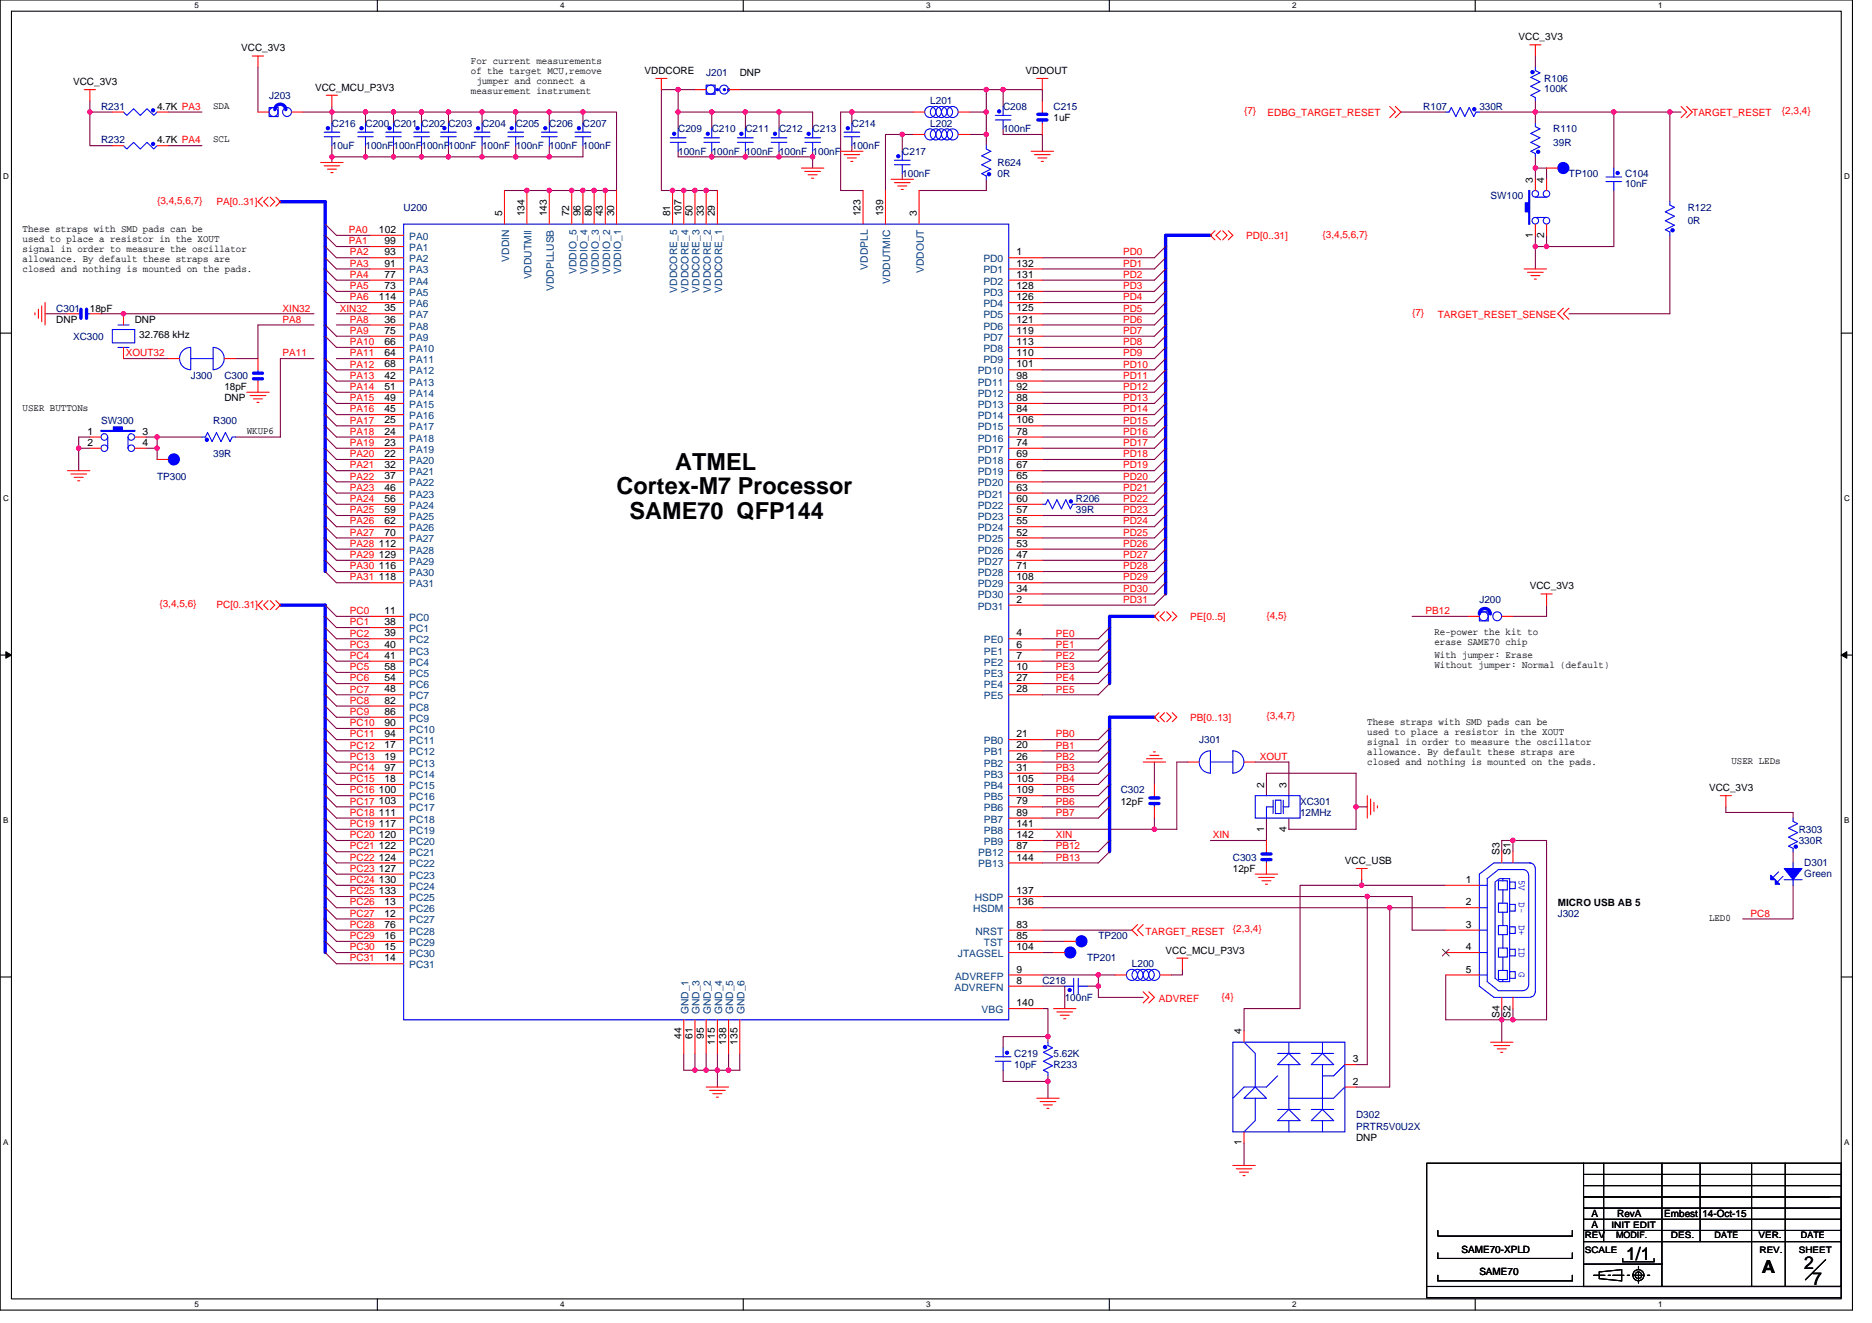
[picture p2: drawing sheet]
<svg xmlns="http://www.w3.org/2000/svg" width="297mm" height="210mm" viewBox="0 0 297 210" stroke-linecap="round" stroke-linejoin="round" font-family="sans-serif">
<defs><g id="words">
<g font-size="3.7">
<text x="107.1" y="74.6">ATMEL</text>
<text x="97.8" y="78.4">Cortex-M7 Processor</text>
<text x="99.9" y="82.3">SAME70 QFP144</text>
</g>
<g font-size="2.8">
<text x="258" y="199.9">1/1</text>
<text x="279.5" y="202">A</text>
<text x="286.3" y="201.3">2</text>
<text x="287.5" y="203.8">7</text>
</g>
<g font-size="1.6">
<text x="38.3" y="8.2">VCC_3V3</text>
<text x="74.7" y="10.1">For current measurements</text>
<text x="74.7" y="11.7">of the target MCU,remove</text>
<text x="102.3" y="11.7">VDDCORE</text>
<text x="162.7" y="11.7">VDDOUT</text>
<text x="241" y="6.4">VCC_3V3</text>
<text x="11.6" y="13.5">VCC_3V3</text>
<text x="24.9" y="17.4">4.7K PA3</text>
<text x="33.8" y="17.3">SDA</text>
<text x="50" y="14.4">VCC_MCU_P3V3</text>
<text x="74.7" y="14.9">measurement instrument</text>
<text x="75.6" y="13.3">jumper and connect a</text>
<text x="117.4" y="12.1">DNP</text>
<text x="24.9" y="22.8">4.7K PA4</text>
<text x="33.8" y="22.6">SCL</text>
<text x="167.2" y="19.2">1uF</text>
<text x="243.2" y="29" transform="rotate(-90 243.2 29)">3</text>
<text x="245" y="29" transform="rotate(-90 245 29)">4</text>
<text x="79.7" y="34.3" transform="rotate(-90 79.7 34.3)">5</text>
<text x="83.2" y="34.3" transform="rotate(-90 83.2 34.3)">134</text>
<text x="86.8" y="34.3" transform="rotate(-90 86.8 34.3)">143</text>
<text x="90.3" y="34.3" transform="rotate(-90 90.3 34.3)">72</text>
<text x="92.1" y="34.3" transform="rotate(-90 92.1 34.3)">96</text>
<text x="93.9" y="34.3" transform="rotate(-90 93.9 34.3)">80</text>
<text x="95.7" y="34.3" transform="rotate(-90 95.7 34.3)">43</text>
<text x="97.4" y="34.3" transform="rotate(-90 97.4 34.3)">30</text>
<text x="106.3" y="34.3" transform="rotate(-90 106.3 34.3)">81</text>
<text x="108.1" y="34.3" transform="rotate(-90 108.1 34.3)">107</text>
<text x="109.9" y="34.3" transform="rotate(-90 109.9 34.3)">50</text>
<text x="111.7" y="34.3" transform="rotate(-90 111.7 34.3)">33</text>
<text x="113.4" y="34.3" transform="rotate(-90 113.4 34.3)">29</text>
<text x="136.6" y="34.3" transform="rotate(-90 136.6 34.3)">123</text>
<text x="140.1" y="34.3" transform="rotate(-90 140.1 34.3)">139</text>
<text x="145.5" y="34.3" transform="rotate(-90 145.5 34.3)">3</text>
<text x="3.6" y="36.8">These straps with SMD pads can be</text>
<text x="3.6" y="38.4">used to place a resistor in the XOUT</text>
<text x="3.6" y="40">signal in order to measure the oscillator</text>
<text x="3.6" y="41.6">allowance. By default these straps are</text>
<text x="60.1" y="37">102</text>
<text x="61" y="38.7">99</text>
<text x="61" y="40.5">93</text>
<text x="161.3" y="40.5">1</text>
<text x="243.2" y="37.7" transform="rotate(-90 243.2 37.7)">1</text>
<text x="245" y="37.7" transform="rotate(-90 245 37.7)">2</text>
<text x="3.6" y="43.2">closed and nothing is mounted on the pads.</text>
<text x="60.1" y="47.6">114</text>
<text x="61" y="42.3">91</text>
<text x="61" y="45.8">73</text>
<text x="61" y="44.1">77</text>
<text x="161.3" y="47.6">126</text>
<text x="161.3" y="42.3">132</text>
<text x="161.3" y="44.1">131</text>
<text x="161.3" y="45.8">128</text>
<text x="8.9" y="51.2">DNP</text>
<text x="14.3" y="49.4">18pF</text>
<text x="21.4" y="51.2">DNP</text>
<text x="22.1" y="53.7">32.768 kHz</text>
<text x="61" y="51.2">36</text>
<text x="61" y="53">75</text>
<text x="61" y="49.4">35</text>
<text x="161.3" y="51.2">121</text>
<text x="161.3" y="53">119</text>
<text x="161.3" y="49.4">125</text>
<text x="61" y="54.7">66</text>
<text x="61" y="56.5">64</text>
<text x="61" y="58.3">68</text>
<text x="161.3" y="54.7">113</text>
<text x="161.3" y="56.5">110</text>
<text x="161.3" y="58.3">101</text>
<text x="3.6" y="65.3">USER BUTTONs</text>
<text x="35.6" y="61.9">18pF</text>
<text x="35.6" y="63.6">DNP</text>
<text x="61" y="60.1">42</text>
<text x="61" y="61.8">51</text>
<text x="61" y="63.6">49</text>
<text x="61" y="65.4">45</text>
<text x="161.3" y="60.1">98</text>
<text x="161.3" y="61.8">92</text>
<text x="161.3" y="65.4">84</text>
<text x="161.3" y="63.6">88</text>
<text x="13.9" y="69">1</text>
<text x="13.9" y="70.7">2</text>
<text x="22.6" y="70.7">4</text>
<text x="22.6" y="69">3</text>
<text x="39.2" y="68.8">WKUP6</text>
<text x="61" y="70.7">23</text>
<text x="61" y="69">24</text>
<text x="61" y="67.2">25</text>
<text x="161.3" y="67.2">106</text>
<text x="161.3" y="69">78</text>
<text x="161.3" y="70.7">74</text>
<text x="61" y="72.5">22</text>
<text x="61" y="74.3">32</text>
<text x="61" y="76.1">37</text>
<text x="61" y="77.9">46</text>
<text x="161.3" y="72.5">69</text>
<text x="161.3" y="74.3">67</text>
<text x="161.3" y="77.9">63</text>
<text x="161.3" y="76.1">65</text>
<text x="61" y="83.2">62</text>
<text x="61" y="81.4">59</text>
<text x="61" y="79.6">56</text>
<text x="161.3" y="79.6">60</text>
<text x="161.3" y="83.2">55</text>
<text x="161.3" y="81.4">57</text>
<text x="60.1" y="88.5">129</text>
<text x="60.1" y="86.7">112</text>
<text x="61" y="85">70</text>
<text x="161.3" y="85">52</text>
<text x="161.3" y="88.5">47</text>
<text x="161.3" y="86.7">53</text>
<text x="60.1" y="90.3">116</text>
<text x="60.1" y="92.1">118</text>
<text x="161.3" y="93.9">34</text>
<text x="161.3" y="92.1">108</text>
<text x="161.3" y="95.6">2</text>
<text x="161.3" y="90.3">71</text>
<text x="242.7" y="93.5">VCC_3V3</text>
<text x="61" y="99.2">38</text>
<text x="61" y="97.4">11</text>
<text x="61" y="101">39</text>
<text x="161.3" y="101">4</text>
<text x="227.6" y="100.8">Re-power the kit to</text>
<text x="61" y="106.3">58</text>
<text x="61" y="104.5">41</text>
<text x="61" y="102.7">40</text>
<text x="161.3" y="102.7">6</text>
<text x="161.3" y="104.5">7</text>
<text x="161.3" y="106.3">10</text>
<text x="227.6" y="102.4">erase SAME70 chip</text>
<text x="227.6" y="104.4">With jumper: Erase</text>
<text x="227.6" y="106">Without jumper: Normal (default)</text>
<text x="61" y="108.1">54</text>
<text x="61" y="109.9">48</text>
<text x="61" y="111.6">82</text>
<text x="61" y="113.4">86</text>
<text x="161.3" y="108.1">27</text>
<text x="161.3" y="109.9">28</text>
<text x="61" y="115.2">90</text>
<text x="61" y="117">94</text>
<text x="61" y="118.7">17</text>
<text x="161.3" y="117">21</text>
<text x="161.3" y="118.7">20</text>
<text x="217" y="115">These straps with SMD pads can be</text>
<text x="217" y="116.6">used to place a resistor in the XOUT</text>
<text x="217" y="118.2">signal in order to measure the oscillator</text>
<text x="217" y="119.8">allowance. By default these straps are</text>
<text x="60.1" y="125.9">100</text>
<text x="61" y="120.5">19</text>
<text x="61" y="122.3">97</text>
<text x="61" y="124.1">18</text>
<text x="161.3" y="124.1">105</text>
<text x="161.3" y="125.9">109</text>
<text x="161.3" y="120.5">26</text>
<text x="161.3" y="122.3">31</text>
<text x="200.6" y="125" transform="rotate(-90 200.6 125)">2</text>
<text x="204.1" y="125" transform="rotate(-90 204.1 125)">3</text>
<text x="217" y="121.4">closed and nothing is mounted on the pads.</text>
<text x="271.2" y="125.5">VCC_3V3</text>
<text x="274.7" y="121.3">USER LEDs</text>
<text x="60.1" y="127.6">103</text>
<text x="60.1" y="129.4">111</text>
<text x="60.1" y="131.2">117</text>
<text x="161.3" y="127.6">79</text>
<text x="161.3" y="129.4">89</text>
<text x="161.3" y="131.2">141</text>
<text x="177.8" y="127.7">12pF</text>
<text x="200.6" y="132" transform="rotate(-90 200.6 132)">1</text>
<text x="204.1" y="132" transform="rotate(-90 204.1 132)">4</text>
<text x="60.1" y="133">120</text>
<text x="60.1" y="134.7">122</text>
<text x="60.1" y="136.5">124</text>
<text x="161.3" y="133">142</text>
<text x="161.3" y="134.7">87</text>
<text x="161.3" y="136.5">144</text>
<text x="213.4" y="137.1">VCC_USB</text>
<text x="237.9" y="135.7" transform="rotate(-90 237.9 135.7)">S3</text>
<text x="239.7" y="135.7" transform="rotate(-90 239.7 135.7)">S1</text>
<text x="60.1" y="138.3">127</text>
<text x="60.1" y="140.1">130</text>
<text x="60.1" y="141.9">133</text>
<text x="61" y="143.6">13</text>
<text x="161.3" y="141.9">137</text>
<text x="161.3" y="143.6">136</text>
<text x="195.6" y="138.3">12pF</text>
<text x="232.6" y="140.1">1</text>
<text x="232.6" y="143.6">2</text>
<text x="247.2" y="143.7">MICRO USB AB 5</text>
<text x="61" y="145.4">12</text>
<text x="61" y="147.2">76</text>
<text x="61" y="149">16</text>
<text x="161.3" y="149">85</text>
<text x="161.3" y="147.2">83</text>
<text x="232.6" y="147.2">3</text>
<text x="271.2" y="146.2">LED0</text>
<text x="61" y="150.7">15</text>
<text x="61" y="152.5">14</text>
<text x="161.3" y="154.3">9</text>
<text x="161.3" y="150.7">104</text>
<text x="185" y="151.3">VCC_MCU_P3V3</text>
<text x="232.6" y="150.7">4</text>
<text x="232.6" y="154.3">5</text>
<text x="161.3" y="159.6">140</text>
<text x="161.3" y="156.1">8</text>
<text x="237.9" y="161.5" transform="rotate(-90 237.9 161.5)">S4</text>
<text x="239.7" y="161.5" transform="rotate(-90 239.7 161.5)">S2</text>
<text x="108.1" y="164.9" transform="rotate(-90 108.1 164.9)">44</text>
<text x="109.9" y="164.9" transform="rotate(-90 109.9 164.9)">61</text>
<text x="111.7" y="164.9" transform="rotate(-90 111.7 164.9)">95</text>
<text x="113.4" y="165.8" transform="rotate(-90 113.4 165.8)">115</text>
<text x="115.2" y="165.8" transform="rotate(-90 115.2 165.8)">138</text>
<text x="117" y="165.8" transform="rotate(-90 117 165.8)">135</text>
<text x="197" y="164.1" transform="rotate(-90 197 164.1)">4</text>
<text x="214.6" y="172.1">2</text>
<text x="214.6" y="168.5">3</text>
<text x="197" y="181.7" transform="rotate(-90 197 181.7)">1</text>
<text x="215.2" y="181">DNP</text>
<text x="252.5" y="194.9">A</text>
<text x="252.5" y="193.1">A</text>
<text x="256.6" y="193.1">RevA</text>
<text x="264.1" y="193.1">Embest 14-Oct-15</text>
<text x="231.9" y="198.8">SAME70-XPLD</text>
<text x="234.7" y="202.3">SAME70</text>
</g>
<g font-size="1.6" fill="#000080">
<text x="16" y="17.4">R231</text>
<text x="42.7" y="15.6">J203</text>
<text x="112.1" y="12.1">J201</text>
<text x="147.6" y="16.5">L201</text>
<text x="159.2" y="17.4">C208</text>
<text x="167.2" y="17.4">C215</text>
<text x="225.8" y="17.4">R107</text>
<text x="234.7" y="17.4">330R</text>
<text x="245" y="13">R106</text>
<text x="245" y="14.6">100K</text>
<text x="16" y="22.8">R232</text>
<text x="52.7" y="20.1">C216</text>
<text x="52.7" y="23.6">10uF</text>
<text x="58" y="20.1">C200 C201 C202 C203</text>
<text x="58" y="23.6">100nF100nF100nF100nF 100nF 100nF 100nF 100nF</text>
<text x="76.5" y="20.1">C204</text>
<text x="81.8" y="20.1">C205</text>
<text x="87.2" y="20.1">C206</text>
<text x="92.5" y="20.1">C207</text>
<text x="107.6" y="21">C209</text>
<text x="112.9" y="21">C210</text>
<text x="118.3" y="21">C211</text>
<text x="123.6" y="21">C212</text>
<text x="128.9" y="21">C213</text>
<text x="135.2" y="20.1">C214</text>
<text x="135.2" y="23.6">100nF</text>
<text x="147.6" y="20.1">L202</text>
<text x="159.2" y="21">100nF</text>
<text x="246.5" y="21">R110</text>
<text x="246.5" y="23.1">39R</text>
<text x="107.6" y="24.5">100nF 100nF 100nF 100nF 100nF</text>
<text x="143.2" y="24.5">C217</text>
<text x="143.2" y="28.1">100nF</text>
<text x="158.3" y="26.3">R624</text>
<text x="158.3" y="28.1">0R</text>
<text x="249" y="28.1">TP100</text>
<text x="257.8" y="28.1">C104</text>
<text x="257.8" y="29.7">10nF</text>
<text x="64" y="33.4">U200</text>
<text x="236.5" y="31.6">SW100</text>
<text x="267.8" y="33.4">R122</text>
<text x="267.8" y="35.6">0R</text>
<text x="8.9" y="49.4">C301</text>
<text x="11.6" y="53.9">XC300</text>
<text x="30.3" y="60.1">J300</text>
<text x="35.6" y="60.1">C300</text>
<text x="16" y="67.2">SW300</text>
<text x="33.8" y="67.2">R300</text>
<text x="24.9" y="76.1">TP300</text>
<text x="33.8" y="72.5">39R</text>
<text x="170.7" y="79.7">R206</text>
<text x="170.7" y="81.4">39R</text>
<text x="234.7" y="95.7">J200</text>
<text x="190.3" y="117.9">J301</text>
<text x="177.8" y="125.9">C302</text>
<text x="206.3" y="127.7">XC301</text>
<text x="206.3" y="129.4">12MHz</text>
<text x="195.6" y="136.5">C303</text>
<text x="285.4" y="132.1">R303</text>
<text x="285.4" y="133.9">330R</text>
<text x="286.3" y="137.4">D301</text>
<text x="286.3" y="139.2">Green</text>
<text x="174.3" y="149">TP200</text>
<text x="247.2" y="145.4">J302</text>
<text x="172.5" y="152.5">TP201</text>
<text x="179.6" y="153.4">L200</text>
<text x="165.4" y="156.1">C218</text>
<text x="168.9" y="158.8">100nF</text>
<text x="160.9" y="167.7">C219</text>
<text x="167.2" y="167.7">5.62K</text>
<text x="160.9" y="169.4">10pF</text>
<text x="167.2" y="169.4">R233</text>
<text x="215.2" y="177.4">D302</text>
<text x="215.2" y="179.2">PRTR5V0U2X</text>
</g>
<g font-size="1.6" fill="#f00">
<text x="197.4" y="18.1">{7}</text>
<text x="201.1" y="18.5">EDBG_TARGET_RESET</text>
<text x="268.5" y="18.5">TARGET_RESET</text>
<text x="282.7" y="18.1">{2,3,4}</text>
<text x="24.9" y="32.4">{3,4,5,6,7}</text>
<text x="34.4" y="32.5">PA[0..31]</text>
<text x="55.3" y="37">PA0</text>
<text x="55.3" y="38.8">PA1</text>
<text x="55.5" y="40.5">PA2</text>
<text x="178.2" y="40.5">PD0</text>
<text x="197.8" y="37.9">PD[0..31]</text>
<text x="209.8" y="37.7">{3,4,5,6,7}</text>
<text x="55.5" y="42.3">PA3</text>
<text x="55.5" y="44.1">PA4</text>
<text x="55.5" y="45.9">PA5</text>
<text x="55.5" y="47.6">PA6</text>
<text x="178.2" y="42.3">PD1</text>
<text x="178.2" y="44.1">PD2</text>
<text x="178.2" y="45.9">PD3</text>
<text x="178.2" y="47.6">PD4</text>
<text x="44.8" y="49.4">XIN32</text>
<text x="44.8" y="51.2">PA8</text>
<text x="53.9" y="49.4">XIN32</text>
<text x="55.5" y="53">PA9</text>
<text x="55.5" y="51.2">PA8</text>
<text x="178.2" y="49.4">PD5</text>
<text x="178.2" y="51.2">PD6</text>
<text x="178.2" y="53">PD7</text>
<text x="224.1" y="50.1">{7}</text>
<text x="228.2" y="50.5">TARGET_RESET_SENSE</text>
<text x="20" y="56.5">XOUT32</text>
<text x="44.8" y="56.5">PA11</text>
<text x="55.5" y="54.8">PA10</text>
<text x="55.5" y="58.3">PA12</text>
<text x="55.5" y="56.5">PA11</text>
<text x="178.2" y="56.5">PD9</text>
<text x="178.2" y="58.3">PD10</text>
<text x="178.2" y="54.8">PD8</text>
<text x="55.5" y="60.1">PA13</text>
<text x="55.5" y="61.9">PA14</text>
<text x="55.5" y="63.6">PA15</text>
<text x="55.5" y="65.4">PA16</text>
<text x="178.2" y="60.1">PD11</text>
<text x="178.2" y="61.9">PD12</text>
<text x="178.2" y="63.6">PD13</text>
<text x="178.2" y="65.4">PD14</text>
<text x="55.5" y="67.2">PA17</text>
<text x="55.5" y="69">PA18</text>
<text x="55.5" y="70.8">PA19</text>
<text x="178.2" y="67.2">PD15</text>
<text x="178.2" y="69">PD16</text>
<text x="178.2" y="70.8">PD17</text>
<text x="55.5" y="72.5">PA20</text>
<text x="55.5" y="74.3">PA21</text>
<text x="55.5" y="76.1">PA22</text>
<text x="55.5" y="77.9">PA23</text>
<text x="178.2" y="72.5">PD18</text>
<text x="178.2" y="74.3">PD19</text>
<text x="178.2" y="76.1">PD20</text>
<text x="178.2" y="77.9">PD21</text>
<text x="55.5" y="79.7">PA24</text>
<text x="55.5" y="81.4">PA25</text>
<text x="55.5" y="83.2">PA26</text>
<text x="178.2" y="81.4">PD23</text>
<text x="178.2" y="83.2">PD24</text>
<text x="178.2" y="79.7">PD22</text>
<text x="55.5" y="85">PA27</text>
<text x="55.5" y="86.8">PA28</text>
<text x="55.5" y="88.5">PA29</text>
<text x="178.2" y="85">PD25</text>
<text x="178.2" y="86.8">PD26</text>
<text x="178.2" y="88.5">PD27</text>
<text x="55.5" y="90.3">PA30</text>
<text x="55.5" y="92.1">PA31</text>
<text x="178.2" y="90.3">PD28</text>
<text x="178.2" y="92.1">PD29</text>
<text x="178.2" y="93.9">PD30</text>
<text x="178.2" y="95.7">PD31</text>
<text x="25.3" y="96.4">{3,4,5,6}</text>
<text x="34.4" y="96.5">PC[0..31]</text>
<text x="55.5" y="97.4">PC0</text>
<text x="55.5" y="99.2">PC1</text>
<text x="55.5" y="101">PC2</text>
<text x="167.5" y="101">PE0</text>
<text x="188.9" y="98.3">PE[0..5]</text>
<text x="201" y="98.1">{4,5}</text>
<text x="226.2" y="97.4">PB12</text>
<text x="55.5" y="102.8">PC3</text>
<text x="55.5" y="104.5">PC4</text>
<text x="55.5" y="106.3">PC5</text>
<text x="167.5" y="102.8">PE1</text>
<text x="167.5" y="104.5">PE2</text>
<text x="167.5" y="106.3">PE3</text>
<text x="55.5" y="108.1">PC6</text>
<text x="55.5" y="109.9">PC7</text>
<text x="55.5" y="111.7">PC8</text>
<text x="55.5" y="113.4">PC9</text>
<text x="167.5" y="108.1">PE4</text>
<text x="167.5" y="109.9">PE5</text>
<text x="55.5" y="115.2">PC10</text>
<text x="55.5" y="117">PC11</text>
<text x="55.5" y="118.8">PC12</text>
<text x="167.5" y="117">PB0</text>
<text x="167.5" y="118.8">PB1</text>
<text x="188.9" y="114.3">PB[0..13]</text>
<text x="201" y="114.2">{3,4,7}</text>
<text x="55.5" y="125.9">PC16</text>
<text x="55.5" y="120.5">PC13</text>
<text x="55.5" y="122.3">PC14</text>
<text x="55.5" y="124.1">PC15</text>
<text x="167.5" y="120.5">PB2</text>
<text x="167.5" y="122.3">PB3</text>
<text x="167.5" y="124.1">PB4</text>
<text x="167.5" y="125.9">PB5</text>
<text x="199.9" y="120.5">XOUT</text>
<text x="55.5" y="127.7">PC17</text>
<text x="55.5" y="129.4">PC18</text>
<text x="55.5" y="131.2">PC19</text>
<text x="167.5" y="127.7">PB6</text>
<text x="167.5" y="129.4">PB7</text>
<text x="55.5" y="133">PC20</text>
<text x="55.5" y="134.8">PC21</text>
<text x="55.5" y="136.5">PC22</text>
<text x="167.5" y="136.5">PB13</text>
<text x="167.5" y="134.8">PB12</text>
<text x="167.5" y="133">XIN</text>
<text x="192.4" y="133">XIN</text>
<text x="55.5" y="138.3">PC23</text>
<text x="55.5" y="140.1">PC24</text>
<text x="55.5" y="141.9">PC25</text>
<text x="55.5" y="143.7">PC26</text>
<text x="55.5" y="145.4">PC27</text>
<text x="55.5" y="147.2">PC28</text>
<text x="55.5" y="149">PC29</text>
<text x="181.8" y="148.3">TARGET_RESET</text>
<text x="195.6" y="147.9">{2,3,4}</text>
<text x="277.8" y="145.4">PC8</text>
<text x="55.5" y="150.8">PC30</text>
<text x="55.5" y="152.5">PC31</text>
<text x="183.9" y="158.9">ADVREF</text>
<text x="193.8" y="158.6">{4}</text>
</g>
<g font-size="1.6" fill="#004080">
<text x="64.9" y="38.1">PA0</text>
<text x="64.9" y="39.8">PA1</text>
<text x="64.9" y="41.6">PA2</text>
<text x="80.8" y="41.5" transform="rotate(-90 80.8 41.5)">VDDIN</text>
<text x="156" y="41.6">PD0</text>
<text x="64.9" y="43.4">PA3</text>
<text x="64.9" y="46.9">PA5</text>
<text x="64.9" y="45.2">PA4</text>
<text x="84.3" y="44.3" transform="rotate(-90 84.3 44.3)">VDDUTMII</text>
<text x="87.9" y="46.1" transform="rotate(-90 87.9 46.1)">VDDPLLUSB</text>
<text x="91.5" y="43.4" transform="rotate(-90 91.5 43.4)">VDDIO_5</text>
<text x="93.2" y="43.4" transform="rotate(-90 93.2 43.4)">VDDIO_4</text>
<text x="95" y="43.4" transform="rotate(-90 95 43.4)">VDDIO_3</text>
<text x="96.8" y="43.4" transform="rotate(-90 96.8 43.4)">VDDIO_2</text>
<text x="98.6" y="43.4" transform="rotate(-90 98.6 43.4)">VDDIO_1</text>
<text x="107.5" y="46.4" transform="rotate(-90 107.5 46.4)">VDDCORE_5</text>
<text x="109.2" y="46.4" transform="rotate(-90 109.2 46.4)">VDDCORE_4</text>
<text x="111" y="46.4" transform="rotate(-90 111 46.4)">VDDCORE_3</text>
<text x="112.8" y="46.4" transform="rotate(-90 112.8 46.4)">VDDCORE_2</text>
<text x="114.6" y="46.4" transform="rotate(-90 114.6 46.4)">VDDCORE_1</text>
<text x="137.7" y="42.8" transform="rotate(-90 137.7 42.8)">VDDPLL</text>
<text x="141.2" y="45.1" transform="rotate(-90 141.2 45.1)">VDDUTMIC</text>
<text x="146.6" y="43.3" transform="rotate(-90 146.6 43.3)">VDDOUT</text>
<text x="156" y="43.4">PD1</text>
<text x="156" y="45.2">PD2</text>
<text x="156" y="46.9">PD3</text>
<text x="64.9" y="52.3">PA8</text>
<text x="64.9" y="48.7">PA6</text>
<text x="64.9" y="50.5">PA7</text>
<text x="156" y="52.3">PD6</text>
<text x="156" y="48.7">PD4</text>
<text x="156" y="50.5">PD5</text>
<text x="64.9" y="54.1">PA9</text>
<text x="64.9" y="55.8">PA10</text>
<text x="64.9" y="57.6">PA11</text>
<text x="64.9" y="59.4">PA12</text>
<text x="155.1" y="59.4">PD10</text>
<text x="156" y="54.1">PD7</text>
<text x="156" y="55.8">PD8</text>
<text x="156" y="57.6">PD9</text>
<text x="64.9" y="61.2">PA13</text>
<text x="64.9" y="62.9">PA14</text>
<text x="64.9" y="64.7">PA15</text>
<text x="155.1" y="61.2">PD11</text>
<text x="155.1" y="62.9">PD12</text>
<text x="155.1" y="64.7">PD13</text>
<text x="64.9" y="71.8">PA19</text>
<text x="64.9" y="70.1">PA18</text>
<text x="64.9" y="66.5">PA16</text>
<text x="64.9" y="68.3">PA17</text>
<text x="155.1" y="66.5">PD14</text>
<text x="155.1" y="68.3">PD15</text>
<text x="155.1" y="70.1">PD16</text>
<text x="155.1" y="71.8">PD17</text>
<text x="64.9" y="73.6">PA20</text>
<text x="64.9" y="75.4">PA21</text>
<text x="64.9" y="77.2">PA22</text>
<text x="155.1" y="73.6">PD18</text>
<text x="155.1" y="75.4">PD19</text>
<text x="155.1" y="77.2">PD20</text>
<text x="64.9" y="82.5">PA25</text>
<text x="64.9" y="80.7">PA24</text>
<text x="64.9" y="79">PA23</text>
<text x="155.1" y="80.7">PD22</text>
<text x="155.1" y="82.5">PD23</text>
<text x="155.1" y="79">PD21</text>
<text x="64.9" y="84.3">PA26</text>
<text x="64.9" y="89.6">PA29</text>
<text x="64.9" y="87.8">PA28</text>
<text x="64.9" y="86.1">PA27</text>
<text x="155.1" y="86.1">PD25</text>
<text x="155.1" y="84.3">PD24</text>
<text x="155.1" y="89.6">PD27</text>
<text x="155.1" y="87.8">PD26</text>
<text x="64.9" y="91.4">PA30</text>
<text x="64.9" y="93.2">PA31</text>
<text x="155.1" y="95">PD30</text>
<text x="155.1" y="93.2">PD29</text>
<text x="155.1" y="91.4">PD28</text>
<text x="64.9" y="100.3">PC1</text>
<text x="64.9" y="98.5">PC0</text>
<text x="155.1" y="96.7">PD31</text>
<text x="64.9" y="107.4">PC5</text>
<text x="64.9" y="105.6">PC4</text>
<text x="64.9" y="103.8">PC3</text>
<text x="64.9" y="102.1">PC2</text>
<text x="156.1" y="102.1">PE0</text>
<text x="156.1" y="103.8">PE1</text>
<text x="156.1" y="105.6">PE2</text>
<text x="156.1" y="107.4">PE3</text>
<text x="64.9" y="109.2">PC6</text>
<text x="64.9" y="111">PC7</text>
<text x="64.9" y="112.7">PC8</text>
<text x="156.1" y="109.2">PE4</text>
<text x="156.1" y="111">PE5</text>
<text x="64.9" y="116.3">PC10</text>
<text x="64.9" y="118.1">PC11</text>
<text x="64.9" y="119.8">PC12</text>
<text x="64.9" y="114.5">PC9</text>
<text x="156.1" y="118.1">PB0</text>
<text x="156.1" y="119.8">PB1</text>
<text x="64.9" y="121.6">PC13</text>
<text x="64.9" y="123.4">PC14</text>
<text x="64.9" y="125.2">PC15</text>
<text x="156.1" y="125.2">PB4</text>
<text x="156.1" y="121.6">PB2</text>
<text x="156.1" y="123.4">PB3</text>
<text x="64.9" y="127">PC16</text>
<text x="64.9" y="128.7">PC17</text>
<text x="64.9" y="130.5">PC18</text>
<text x="156.1" y="127">PB5</text>
<text x="156.1" y="128.7">PB6</text>
<text x="156.1" y="130.5">PB7</text>
<text x="64.9" y="132.3">PC19</text>
<text x="64.9" y="134.1">PC20</text>
<text x="64.9" y="135.8">PC21</text>
<text x="64.9" y="137.6">PC22</text>
<text x="155.2" y="135.8">PB12</text>
<text x="155.2" y="137.6">PB13</text>
<text x="156.1" y="132.3">PB8</text>
<text x="156.1" y="134.1">PB9</text>
<text x="64.9" y="139.4">PC23</text>
<text x="64.9" y="141.2">PC24</text>
<text x="64.9" y="143">PC25</text>
<text x="154.7" y="143">HSDP</text>
<text x="64.9" y="144.7">PC26</text>
<text x="64.9" y="146.5">PC27</text>
<text x="64.9" y="148.3">PC28</text>
<text x="154.4" y="144.7">HSDM</text>
<text x="154.8" y="148.3">NRST</text>
<text x="64.9" y="150.1">PC29</text>
<text x="64.9" y="151.8">PC30</text>
<text x="64.9" y="153.6">PC31</text>
<text x="151.5" y="155.4">ADVREFP</text>
<text x="152" y="151.8">JTAGSEL</text>
<text x="156.1" y="150.1">TST</text>
<text x="109.2" y="160.9" transform="rotate(-90 109.2 160.9)">GND_1</text>
<text x="111" y="160.9" transform="rotate(-90 111 160.9)">GND_3</text>
<text x="112.8" y="160.9" transform="rotate(-90 112.8 160.9)">GND_2</text>
<text x="114.6" y="160.9" transform="rotate(-90 114.6 160.9)">GND_4</text>
<text x="116.3" y="160.9" transform="rotate(-90 116.3 160.9)">GND_5</text>
<text x="118.1" y="160.9" transform="rotate(-90 118.1 160.9)">GND_6</text>
<text x="151.5" y="157.2">ADVREFN</text>
<text x="155.8" y="160.7">VBG</text>
</g>
<g font-size="1.6" fill="#00f">
<text x="241" y="139.6" transform="rotate(90 241 139.6)">5V</text>
<text x="241" y="143.1" transform="rotate(90 241 143.1)">D-</text>
<text x="241" y="146.7" transform="rotate(90 241 146.7)">D+</text>
<text x="241" y="150.2" transform="rotate(90 241 150.2)">ID</text>
<text x="241" y="154.2" transform="rotate(90 241 154.2)">G</text>
</g>
<g font-size="1.4">
<text x="251.5" y="196.5">REV</text>
<text x="255.7" y="194.9">INIT EDIT</text>
<text x="256.4" y="196.5">MODIF.</text>
<text x="265.1" y="196.5">DES.</text>
<text x="272.1" y="196.5">DATE</text>
<text x="279" y="196.5">VER.</text>
<text x="285.8" y="196.5">DATE</text>
<text x="251.5" y="198.8">SCALE</text>
<text x="279.2" y="198.8">REV.</text>
<text x="285.4" y="198.8">SHEET</text>
</g>
<g font-size="1.3">
<text x="30.8" y="1.3">5</text>
<text x="88.9" y="1.3">4</text>
<text x="147" y="1.3">3</text>
<text x="205" y="1.3">2</text>
<text x="263.1" y="1.3">1</text>
<text x=".5" y="28.4">D</text>
<text x="292.6" y="28.4">D</text>
<text x=".5" y="79.5">C</text>
<text x="292.6" y="79.5">C</text>
<text x=".5" y="130.6">B</text>
<text x="292.6" y="130.6">B</text>
<text x=".5" y="181.7">A</text>
<text x="292.6" y="181.7">A</text>
<text x="30.8" y="207.4">5</text>
<text x="88.9" y="207.4">4</text>
<text x="147" y="207.4">3</text>
<text x="205" y="207.4">2</text>
<text x="263.1" y="207.4">1</text>
</g>
</g></defs>
<path d="M0 0h293.9v207.9h-293.9zM1.8 1.8h290.4v204.3h-290.4z" fill="none" stroke="#000" stroke-width=".17"/>
<g fill="#fff">
<path d="M30.8 .2h.7v1.4h-.7z"/>
<path d="M30.8 206.3h.7v1.4h-.7z"/>
</g>
<path d="M59.9 0v1.8M59.9 206.1v1.8" fill="none" stroke="#000" stroke-width=".17"/>
<g fill="#fff">
<path d="M88.9 .2h.7v1.4h-.7z"/>
<path d="M88.9 206.3h.7v1.4h-.7z"/>
</g>
<path d="M117.9 0v1.8M117.9 206.1v1.8" fill="none" stroke="#000" stroke-width=".17"/>
<g fill="#fff">
<path d="M147 .2h.7v1.4h-.7z"/>
<path d="M147 206.3h.7v1.4h-.7z"/>
</g>
<path d="M176 0v1.8M176 206.1v1.8" fill="none" stroke="#000" stroke-width=".17"/>
<g fill="#fff">
<path d="M205 .2h.7v1.4h-.7z"/>
<path d="M205 206.3h.7v1.4h-.7z"/>
</g>
<path d="M234.1 0v1.8M234.1 206.1v1.8" fill="none" stroke="#000" stroke-width=".17"/>
<g fill="#fff">
<path d="M263.1 .2h.7v1.4h-.7z"/>
<path d="M263.1 206.3h.7v1.4h-.7z"/>
<path d="M.5 27.3h.9v1.4h-.9z"/>
<path d="M292.6 27.3h.9v1.4h-.9z"/>
<path d="M.5 78.4h.9v1.4h-.9z"/>
<path d="M292.6 78.4h.9v1.4h-.9z"/>
</g>
<path d="M0 52.9h1.8M292.2 52.9h1.7" fill="none" stroke="#000" stroke-width=".17"/>
<g fill="#fff">
<path d="M.5 129.5h.8v1.4h-.8z"/>
<path d="M292.6 129.5h.9v1.4h-.9z"/>
</g>
<path d="M0 103.9h1.8M292.2 103.9h1.7" fill="none" stroke="#000" stroke-width=".17"/>
<path d="M.9 103.4l.9 .5-.9 .5zM292.2 103.9l.8-.5v1z" fill="#000" stroke="#000" stroke-width=".16"/>
<g fill="#fff">
<path d="M.5 180.5h.8v1.4h-.8z"/>
<path d="M292.6 180.5h.9v1.4h-.9z"/>
</g>
<g fill="none" stroke="#000" stroke-width=".17">
<path d="M0 155h1.8M292.2 155h1.7M228.2 198.8v.9h21.3v-.9M228.2 195.2v.9h21.3v-.9M251.3 186.3h40.9M251.3 193.4h40.7M251.3 191.7h40.7M251.3 189.9h39.1M251.3 188.1h40.9M251.3 197h40.9M251.3 184.6h-24.9v19.5M251.3 195.2h40.9"/>
<path d="M251.3 184.6h40.9v19.5h-40.9zM251.3 189.9h40.9v14.2h-40.9zM254.5 184.6v12.4M257.5 199.7v.5h5v-.5M263.7 184.6v19.5M269.8 184.6v12.4M277.9 184.6v19.5M283.3 184.6v19.5M289.7 199.9l-3.2 3.2M226.4 204.1h65.8v1.8h-65.8zM228.2 202.3v.9h21.3v-.9M251.3 200.6h12.4"/>
<path d="M252.9 202.3h1.8M253.8 201.8l3.5-.4v1.8l-3.5-.3zM255.2 202.3h.3M255.9 202.3h1.8M258.2 202.3h.4M259.1 202.3h1.8M260 200.9v.4M260 201.8v1.8M261.4 202.3h.4"/>
<circle cx="260" cy="202.3" r=".52"/>
<circle cx="260" cy="202.3" r=".88"/>
</g>
<path d="M113.8 14.2h1.8M115.6 14.2h.1" fill="none" stroke="#00f" stroke-width=".53" stroke-dasharray="0 1.1"/>
<g fill="none" stroke="#800040" stroke-width=".17">
<path d="M14.3 16v1.8M14.3 17.8h3.5M14.3 17.8v5.3h3.5M26.7 17.8h5.3M40.9 10.7v7.1M48 17.8h4.7M52.7 16.9v.9M52.7 17.8v1.8M52.7 17.8h5.3M58 17.8h4.4v1.8M58 17.8v1.8M62.4 17.8h4.5"/>
<path d="M66.9 17.8h4.3v1.8M66.9 17.8v1.8M71.2 17.8h5.3M76.5 17.8h5.3M76.5 17.8v1.8M81.8 17.8h5.4M81.8 17.8v1.8M87.2 17.8v1.8M87.2 17.8h5.3M92.5 17.8h5.3v12.4h-17.8M92.5 17.8v1.8M107.6 14.2v3.6"/>
<path d="M107.6 17.8h5.3M107.6 17.8v2.6M110.3 14.2h-5.4v16h8.9M112.9 17.8h5.4M112.9 17.8v2.6M117.4 14.2h39.1M118.3 17.8h5.3M118.3 17.8v2.6M123.6 17.8h5.3v2.6M123.6 17.8v2.6M135.2 19.6v-1.8h-1.8v12.4h3.5M135.2 17.8h9.7"/>
<path d="M153.8 17.8h2.7M156.5 14.2h2.7M156.5 14.2v3.6M156.5 17.8v3.5M159.2 14.2v2.7M159.2 14.2h6.2v1.8M222.3 17.8h7.1M234.7 17.8h8.9M243.6 8.9v1.8M243.6 17.8v1.8M243.6 16v1.8M243.6 17.8h12.5"/>
<path d="M256.1 17.8h8.9M256.1 17.8v8.9M266.7 17.8h-1.7v14.2M26.7 23.1h5.3M51.6 35.6l1.8 1.7h5.3M51.6 37.3l1.8 1.8h5.3M51.6 39.1l1.8 1.8h5.3M52.7 24.9h5.3M52.7 24.9v.9M52.7 23.1v1.8M58 23.1v1.8M58 24.9h4.4"/>
<path d="M62.4 23.1v1.8M62.4 24.9h4.5M66.9 24.9h4.3M66.9 23.1v1.8M71.2 23.1v1.8M71.2 24.9h5.3M76.5 24.9h5.3M76.5 23.1v1.8M81.8 24.9h5.4M81.8 23.1v1.8M87.2 23.1v1.8M92.5 23.1v1.8h-5.3"/>
<path d="M107.6 24v.9h5.3M112.9 24.9h5.4M112.9 24v.9M118.3 24.9h5.3M118.3 24v.9M123.6 24v.9M128.9 24.9v1.8M128.9 24v.9h-5.3M135.2 23.1v.9M143.2 21.3h-2.7v8.9M143.2 27.6v.8M144.9 21.3h-1.7v2.7"/>
<path d="M153.8 21.3h2.7M156.5 28.4v1.8h-10.7M156.5 21.3v1.8M159.2 20.4v.9h6.2v2.7M185 39.1l-1.8 1.8h-17.8M243.6 26.7h1.8v1.7M243.6 39.1v3.6M243.6 24.9v3.5M243.6 37.3v1.8h1.8M256.1 30.2v8.9h-10.7v-1.8M265 37.3v12.5h-16M7.2 49.8h3.5"/>
<path d="M19.6 56.9h7.1M49.8 49.8h-33.8M49.8 56.9h-5.3v12.4h-7.1M49.8 51.6h-8.9v5.3h-3.5M51.6 40.9l1.8 1.8h5.3M51.6 42.7l1.8 1.7h5.3M51.6 44.4l1.8 1.8h5.3M51.6 46.2l1.8 1.8h5.3M51.6 53.3l1.8 1.8h5.3M51.6 56.9l1.8 1.8h5.3M51.6 58.7l1.8 1.8h5.3M51.6 51.6l1.8 1.7h5.3"/>
<path d="M53.4 49.8h5.3M53.4 56.9h5.3M53.4 51.6h5.3M185 55.1l-1.8 1.8h-17.8M185 56.9l-1.8 1.8h-17.8M185 40.9l-1.8 1.8h-17.8M185 42.7l-1.8 1.8-17.8-.1M185 44.5l-1.8 1.7h-17.8M185 46.2l-1.8 1.8h-17.8M185 48l-1.8 1.8h-17.8M185 49.8l-1.8 1.8h-17.8M185 51.6l-1.8 1.7h-17.8"/>
<path d="M185 53.3l-1.8 1.8h-17.8M185 58.7l-1.8 1.8h-17.8M12.5 71.1v3.6M12.5 71.1h1.8M14.3 69.3h-1.8v1.8M23.2 69.3h1.7M23.2 71.1h1.7M24.9 71.1v1.8M24.9 69.3v1.8M24.9 69.3h7.1M51.6 60.5l1.8 1.7h5.3M51.6 62.2l1.8 1.8h5.3"/>
<path d="M51.6 64l1.8 1.8h5.3M51.6 65.8l1.8 1.8h5.3M51.6 67.6l1.8 1.7h5.3M51.6 69.3l1.8 1.8h5.3M51.6 71.1l1.8 1.8h5.3M51.6 72.9l1.8 1.8h5.3M51.6 74.7l1.8 1.8h5.3M51.6 78.2l1.8 1.8h5.3M51.6 76.5l1.8 1.7h5.3M185 60.5l-1.8 1.7h-17.8M185 62.2l-1.8 1.8h-17.8M185 64l-1.8 1.8h-17.8"/>
<path d="M185 65.8l-1.8 1.8h-17.8M185 67.6l-1.8 1.7h-17.8M185 69.3l-1.8 1.8h-17.8M185 71.1l-1.8 1.8h-17.8M185 72.9l-1.8 1.8h-17.8M185 74.7l-1.8 1.8h-17.8M185 76.5l-1.8 1.7h-17.8M185 78.2l-1.8 1.8h-12.5M51.6 80l1.8 1.8h5.3M51.6 81.8l1.8 1.8h5.3M51.6 83.6l1.8 1.7h5.3M51.6 85.3l1.8 1.8h5.3"/>
<path d="M51.6 87.1l1.8 1.8h5.3M51.6 88.9l1.8 1.8h5.3M51.6 90.7l1.8 1.8h5.3M51.6 96l1.8 1.8h5.3M51.6 97.8l1.8 1.8h5.3M51.6 99.6l1.8 1.7h5.3M176.1 99.6l-1.8 1.7h-8.9M185 80l-1.8 1.8h-17.8M185 81.8l-1.8 1.8h-17.8M185 83.6l-1.8 1.7h-17.8M185 85.3l-1.8 1.8h-17.8M185 87.1l-1.8 1.8h-17.8"/>
<path d="M185 88.9l-1.8 1.8h-17.8M185 90.7l-1.8 1.8h-17.8M185 92.5l-1.8 1.7h-17.8M185 94.2l-1.8 1.8h-17.8M224.1 97.8h8.9M245.4 96v1.8h-5.3M51.6 101.3l1.8 1.8h5.3M51.6 103.1l1.8 1.8h5.3M51.6 104.9l1.8 1.8h5.3M51.6 106.7l1.8 1.8h5.3M51.6 108.5l1.8 1.7h5.3M51.6 110.2l1.8 1.8h5.3"/>
<path d="M51.6 112l1.8 1.8h5.3M51.6 113.8l1.8 1.8h5.3M51.6 115.6l1.8 1.7h5.3M51.6 117.3l1.8 1.8h5.3M51.6 119.1l1.8 1.8h5.3M176.1 101.3l-1.8 1.8h-8.9M176.1 103.1l-1.8 1.8h-8.9M176.1 104.9l-1.8 1.8h-8.9M176.1 106.7l-1.8 1.8h-8.9M176.1 108.5l-1.8 1.7h-8.9M176.1 115.6l-1.8 1.7h-8.9M176.1 117.3l-1.8 1.8h-8.9"/>
<path d="M176.1 119.1l-1.8 1.8h-8.9M51.6 124.5l1.8 1.7h5.3M51.6 120.9l1.8 1.8h5.3M51.6 122.7l1.8 1.8h5.3M51.6 126.2l1.8 1.8h5.3M51.6 128l1.8 1.8h5.3M51.6 129.8l1.8 1.8h5.3M51.6 131.6l1.8 1.7h5.3M51.6 133.4l1.8 1.7h5.3M51.6 135.1l1.8 1.8h5.3M51.6 136.9l1.8 1.8h5.3M51.6 138.7l1.8 1.8h5.3"/>
<path d="M165.4 131.6h17.8M165.4 133.3h5.3M176.1 120.9l-1.8 1.8h-8.9M176.1 122.7l-1.8 1.8h-8.9M176.1 124.5l-1.8 1.7h-8.9M176.1 126.2l-1.8 1.8h-8.9M176.1 128l-1.8 1.8h-8.9M176.1 135.1l-1.8 1.8h-8.9M176.1 133.3l-1.8 1.8h-8.9M183.2 129.8v1.8M183.2 120.9v3.6M188.5 120.9h-1.8v10.7h-3.5"/>
<path d="M199.2 120.9h5.3v5.3M201 126.2v-3.5h14.2v5.3M201 129.8v3.5h-8.9M215.2 128v3.6h-10.7v-1.8M215.2 128h1.8M216.1 139.6v.9M240.1 133.3h-1.8v1.8M240.1 133.4v1.7M240.1 133.3h5.3v28.5h-5.3v-1.8M273.9 128v.9h10.6v.9M284.5 135.1v1.8M51.6 140.5l1.8 1.7h5.3"/>
<path d="M51.6 142.2l1.8 1.8h5.3M51.6 144l1.8 1.8h5.3M51.6 145.8l1.8 1.8h5.3M51.6 147.6l1.8 1.8h5.3M51.6 149.4l1.8 1.7h5.3M51.6 151.1l1.8 1.8h5.3M165.4 142.2h51.6M165.4 144h55.1M165.4 147.6h14.2M165.4 156.5h3.5v3.5M165.4 154.7h8.9M165.4 151.1h1.8"/>
<path d="M165.4 149.4h3.5M172.5 156.5h1.8v1.7h7.1M174.3 154.7h2.7M174.3 154.7v1.8M187.6 153.8v.9h-1.8M216.1 140.5h13.3M216.1 140.5h-9.8v19.5h-8.9v3.6M217 142.2h7.1v5.4h5.3M217 142.2v26.7h-1.8M220.5 144v28.5h-5.3M220.5 144h8.9M229.4 154.7v7.1h8.9"/>
<path d="M284.5 140.5v5.3h-8M108.5 167.1v2.7h1.8M110.3 167.1v2.7M110.3 169.8h3.5M112.1 167.1v2.7M113.8 169.8v2.7M113.8 167.1v2.7M113.8 169.8h1.8M115.6 167.1v2.7M117.4 167.1v2.7h-1.8M159.2 169.8v1.8h7.1M165.4 160h.9v4.5"/>
<path d="M166.3 171.6v2.6M166.3 165.4v-.9h-7.1v1.7M166.3 170.7v.9M238.3 161.8h1.8M238.3 161.8v3.6M238.3 160v1.8M197.4 181.4v3.5"/>
</g>
<g fill="#f0f" stroke="#f0f" stroke-width=".17">
<circle cx="113.8" cy="169.8" r=".35"/>
<circle cx="112" cy="169.8" r=".35"/>
<circle cx="110.3" cy="169.8" r=".35"/>
<circle cx="66.9" cy="24.9" r=".34"/>
<circle cx="66.9" cy="17.8" r=".34"/>
<circle cx="62.4" cy="17.8" r=".34"/>
<circle cx="58" cy="17.8" r=".34"/>
<circle cx="52.7" cy="17.8" r=".34"/>
<circle cx="62.4" cy="24.9" r=".34"/>
<circle cx="58" cy="24.9" r=".34"/>
<circle cx="52.7" cy="24.9" r=".34"/>
<circle cx="115.6" cy="169.8" r=".35"/>
<circle cx="76.5" cy="17.8" r=".35"/>
<circle cx="71.1" cy="17.8" r=".35"/>
<circle cx="81.8" cy="17.8" r=".35"/>
<circle cx="87.1" cy="17.8" r=".35"/>
<circle cx="76.5" cy="24.9" r=".35"/>
<circle cx="71.1" cy="24.9" r=".35"/>
<circle cx="87.1" cy="24.9" r=".35"/>
<circle cx="81.8" cy="24.9" r=".35"/>
<circle cx="87.1" cy="30.2" r=".35"/>
<circle cx="83.6" cy="30.2" r=".35"/>
<circle cx="96" cy="30.2" r=".35"/>
<circle cx="94.3" cy="30.2" r=".35"/>
<circle cx="92.5" cy="30.2" r=".35"/>
<circle cx="90.7" cy="30.2" r=".35"/>
<circle cx="92.5" cy="17.8" r=".35"/>
<circle cx="108.5" cy="30.2" r=".35"/>
<circle cx="110.3" cy="30.2" r=".35"/>
<circle cx="112" cy="30.2" r=".35"/>
<circle cx="112.9" cy="24.9" r=".35"/>
<circle cx="123.6" cy="24.9" r=".35"/>
<circle cx="112.9" cy="17.8" r=".35"/>
<circle cx="107.6" cy="17.8" r=".35"/>
<circle cx="118.3" cy="17.8" r=".35"/>
<circle cx="123.6" cy="17.8" r=".35"/>
<circle cx="156.5" cy="14.2" r=".35"/>
<circle cx="118.3" cy="24.9" r=".35"/>
<circle cx="128.9" cy="24.9" r=".35"/>
<circle cx="159.2" cy="14.2" r=".35"/>
<circle cx="143.2" cy="21.3" r=".35"/>
<circle cx="135.2" cy="17.8" r=".35"/>
<circle cx="174.3" cy="154.7" r=".35"/>
<circle cx="166.3" cy="171.6" r=".35"/>
<circle cx="166.3" cy="164.5" r=".35"/>
<circle cx="19.6" cy="49.8" r=".35"/>
<circle cx="238.3" cy="161.8" r=".35"/>
<circle cx="216.1" cy="140.4" r=".35"/>
<circle cx="216.9" cy="142.2" r=".35"/>
<circle cx="220.5" cy="144" r=".35"/>
<circle cx="243.6" cy="17.8" r=".35"/>
<circle cx="243.6" cy="26.7" r=".35"/>
<circle cx="243.6" cy="39.1" r=".35"/>
<circle cx="256.1" cy="17.8" r=".35"/>
<circle cx="264.9" cy="17.8" r=".35"/>
<circle cx="174.3" cy="156.5" r=".35"/>
<circle cx="14.3" cy="17.8" r=".35"/>
<circle cx="107.6" cy="14.2" r=".35"/>
<circle cx="156.5" cy="17.8" r=".35"/>
<circle cx="156.5" cy="21.3" r=".35"/>
<circle cx="106.7" cy="30.2" r=".35"/>
<circle cx="240.1" cy="133.3" r=".35"/>
<circle cx="12.5" cy="71.1" r=".35"/>
<circle cx="24.9" cy="71.1" r=".35"/>
<circle cx="24.9" cy="69.3" r=".35"/>
<circle cx="215.2" cy="128" r=".35"/>
<circle cx="183.2" cy="131.6" r=".35"/>
<circle cx="245.4" cy="39.1" r=".35"/>
<circle cx="240.1" cy="161.8" r=".35"/>
</g>
<g fill="none" stroke="#00f" stroke-width=".53">
<path d="M43.6 17.4a.88 .88 0 0 1 .9-.9 .88 .88 0 0 1 .9 .9M164.7 19h1.4M164.7 18.1h1.4M44.5 32h7.1v58.7M192.1 37.3h-7.1v56.9M12.8 49.1v1.4M13.7 49.1v1.4M40.2 59.2h1.5M40.2 60.1h1.5M44.5 96h7.1v55.1M183.2 97.8h-7.1v10.7M234.7 97.4a.88 .88 0 0 1 .9-.9 .88 .88 0 0 1 .9 .9"/>
<path d="M183.2 113.8h-7.1v21.3M182.5 127.5h1.4M182.5 126.6h1.4M200.2 136.4h1.5M200.2 135.5h1.5"/>
</g>
<g fill="none" stroke="#f00" stroke-width=".17">
<path d="M13.4 14.2h1.8M14.3 14.2v1.8M17.8 17.8h1.8M24.9 17.8h1.8M40 8.9h1.8M40.9 8.9v1.8M40.9 17.8h1.8M46.3 17.8h1.7M51.8 15.1h1.7M52.7 19.6h.1M52.7 15.1v1.8M58 19.6h.1"/>
<path d="M62.4 19.6h.1M66.9 19.6h.1M71.2 19.6h.1M76.5 19.6h.1M81.8 19.6h.1M87.2 19.6h.1M92.5 19.6h.1M104.1 12.4h1.7M104.9 12.4v1.8M110.3 14.2h1.8M115.6 14.2h1.8M135.2 19.6h.1"/>
<path d="M144.9 17.8h1.8M152.1 17.8h1.7M159.2 16.9h.1M164.5 12.4h1.8M165.4 12.4v1.8M165.4 16v1.8M165.4 19.6v1.7M220.5 16.9l.9 .9-.9 .9M221.4 16.9l.9 .9-.9 .9M229.4 17.8h.1M234.7 17.8h.1M242.7 7.1h1.8"/>
<path d="M243.6 7.1v1.8M243.6 19.6h.1M243.6 10.7h.1M243.6 16h.1M266.7 16.9l.9 .9-.9 .9M267.6 16.9l.9 .9-.9 .9M17.8 23.1h1.8M24.9 23.1h1.8M41.7 31.3l-.8 .7 .8 .7M42.5 31.3l-.7 .7 .7 .7M42.9 31.3l.7 .7-.7 .7M43.8 31.3l.7 .7-.7 .7"/>
<path d="M50.9 25.8h3.5M51.4 26.3h2.5M52 26.8h1.4M52.5 27.4h.3M52.7 23.1h.1M58 23.1h.1M58.7 37.3h5.3M58.7 39.1h5.3M62.4 23.1h.1M66.9 23.1h.1M71.2 23.1h.1M76.5 23.1h.1"/>
<path d="M80 30.2v5.4M81.8 23.1h.1M83.6 30.2v5.4M87.2 30.2v5.4M87.2 23.1h.1M90.7 30.2v5.4M92.5 23.1h.1M92.5 30.2v5.4M94.3 30.2v5.4M96.1 30.2v5.4M97.8 30.2v5.4M106.7 30.2v5.4"/>
<path d="M107.6 20.4h.1M107.6 24h.1M108.5 30.2v5.4M110.3 30.2v5.4M112.1 30.2v5.4M112.9 20.4h.1M112.9 24h.1M113.8 30.2v5.4M118.3 20.4h.1M118.3 24h.1M123.6 20.4h.1M123.6 24h.1"/>
<path d="M127.2 26.7h3.5M127.7 27.2h2.5M128.2 27.7h1.5M128.8 28.3h.3M128.9 20.4h.1M128.9 24h.1M133.4 24h3.5M133.9 24.5h2.5M134.4 25.1h1.5M135 25.6h.3M135.2 23.1h.1M136.9 30.2v5.4"/>
<path d="M140.5 30.2v5.4M141.4 28.4h3.5M141.9 29h2.5M142.4 29.5h1.5M143 30.1h.3M143.2 24h.1M143.2 27.6h.1M144.9 21.3h1.8M145.8 30.2v5.4M152.1 21.3h1.7M156.5 28.4h.1M156.5 23.1h.1"/>
<path d="M159.2 20.4h.1M163.6 24h3.6M164.1 24.5h2.5M164.7 25.1h1.4M165.2 25.6h.4M192.8 36.6l-.7 .7 .7 .8M193.7 36.6l-.7 .7 .7 .8M194 36.6l.7 .7-.7 .8M194.9 36.6l.7 .7-.7 .8M243.6 24.9h.1M243.6 35.6v1.7M243.6 28.4v1.8"/>
<path d="M245.4 28.4v1.8M245.4 35.6v1.7M245.4 26.7h1.8M256.1 26.7h.1M256.1 30.2h.1M265 37.3h.1M265 32h.1M5.5 49.6v.4M6.1 49.1v1.4M6.6 48.5v2.5M7.2 48v3.6M10.7 49.8h1.8"/>
<path d="M14.3 49.8h1.7M19.6 49.8v1.8M19.6 55.1v1.8M26.7 56.9h1.8M35.6 56.9h1.8M40.9 56.9v1.8M58.7 51.6h5.3M58.7 48h5.3M58.7 42.7h5.3M58.7 53.3h5.3M58.7 55.1h5.3M58.7 56.9h5.3"/>
<path d="M58.7 46.2h5.3M58.7 44.4h5.3M58.7 58.7h5.3M58.7 49.8h5.3M58.7 40.9h5.3M160.1 51.6h5.3M160.1 53.3h5.3M160.1 55.1h5.3M160.1 56.9h5.3M160.1 58.7h5.3M160.1 48h5.3M160.1 49.8h5.3"/>
<path d="M160.1 40.9h5.3M160.1 42.7h5.3M160.1 44.4h5.3M160.1 46.2h5.3M241.8 42.7h3.6M242.4 43.2h2.5M242.9 43.7h1.4M243.5 44.3h.3M248.1 48.9l-.9 .9 .9 .9M249 48.9l-.9 .9 .9 .9M10.7 74.7h3.6M11.2 75.2h2.5"/>
<path d="M11.8 75.7h1.4M12.3 76.3h.4M14.3 69.3h1.7M14.3 71.1h1.7M21.4 71.1h1.8M21.4 69.3h1.8M24.9 72.9h1.8M32 69.3h.1M37.4 69.3h.1M39.2 62.2h3.5M39.7 62.8h2.5M40.2 63.3h1.5"/>
<path d="M40.8 63.8h.3M40.9 60.5v1.7M58.7 72.9h5.3M58.7 71.1h5.3M58.7 69.3h5.3M58.7 74.7h5.3M58.7 76.5h5.3M58.7 78.2h5.3M58.7 60.5h5.3M58.7 62.2h5.3M58.7 64h5.3M58.7 65.8h5.3"/>
<path d="M58.7 67.6h5.3M160.1 72.9h5.3M160.1 74.7h5.3M160.1 60.5h5.3M160.1 62.2h5.3M160.1 65.8h5.3M160.1 67.6h5.3M160.1 64h5.3M160.1 78.2h5.3M160.1 76.5h5.3M160.1 69.3h5.3M160.1 71.1h5.3"/>
<path d="M41.7 95.3l-.8 .7 .8 .7M42.5 95.3l-.7 .7 .7 .7M42.9 95.3l.7 .7-.7 .7M43.8 95.3l.7 .7-.7 .7M58.7 83.6h5.3M58.7 81.8h5.3M58.7 80h5.3M58.7 99.6h5.3M58.7 97.8h5.3M58.7 88.9h5.3M58.7 87.1h5.3M58.7 85.3h5.3"/>
<path d="M58.7 90.7h5.3M58.7 92.5h5.3M160.1 80h5.3M160.1 94.2h5.3M160.1 85.3h5.3M160.1 83.6h5.3M160.1 92.5h5.3M160.1 96h5.3M160.1 81.8h5.3M160.1 88.9h5.3M160.1 87.1h5.3M160.1 90.7h5.3"/>
<path d="M165.4 80h.1M170.7 80h.1M183.9 97.1l-.7 .7 .7 .7M184.8 97.1l-.7 .7 .7 .7M185.1 97.1l.7 .7-.7 .7M186 97.1l.7 .7-.7 .7M233 97.8h1.7M238.3 97.8h1.8M244.5 94.2h1.8M245.4 94.2v1.8M58.7 108.5h5.3M58.7 110.2h5.3"/>
<path d="M58.7 112h5.3M58.7 106.7h5.3M58.7 104.9h5.3M58.7 103.1h5.3M58.7 101.3h5.3M58.7 115.6h5.3M58.7 117.3h5.3M58.7 119.1h5.3M58.7 113.8h5.3M160.1 117.3h5.3M160.1 119.1h5.3M160.1 101.3h5.3"/>
<path d="M160.1 103.1h5.3M160.1 104.9h5.3M160.1 106.7h5.3M160.1 108.5h5.3M160.1 110.2h5.3M182.5 119.8h1.4M183 119.3h.3M183.9 113.1l-.7 .7 .7 .7M184.8 113.1l-.7 .7 .7 .7M185.1 113.1l.7 .7-.7 .7M186 113.1l.7 .7-.7 .7M58.7 120.9h5.3"/>
<path d="M58.7 122.7h5.3M58.7 124.5h5.3M58.7 126.2h5.3M58.7 128h5.3M58.7 129.8h5.3M58.7 131.6h5.3M58.7 133.3h5.3M58.7 135.1h5.3M58.7 136.9h5.3M58.7 138.7h5.3M160.1 124.5h5.3M160.1 126.2h5.3"/>
<path d="M160.1 128h5.3M160.1 129.8h5.3M160.1 131.6h5.3M160.1 133.3h5.3M160.1 135.1h5.3M160.1 136.9h5.3M160.1 120.9h5.3M160.1 122.7h5.3M181.4 120.9h3.6M181.9 120.4h2.5M183.2 124.5v1.7M183.2 128v1.8"/>
<path d="M188.5 120.9h1.8M197.4 120.9h1.8M199.2 138.7h3.5M199.7 139.2h2.5M200.2 139.7h1.5M201 133.4v1.7M201 136.9v1.8M201 126.2h.1M201 129.8h.1M204.5 126.2h.1M204.5 129.8h.1M215.2 137.8h1.8"/>
<path d="M216.1 137.8v1.8M217 126.2v3.6M217.5 126.8v2.5M218 127.3v1.4M218.6 127.8v.4M238.3 135.1v1.8M240.1 135.1v1.8M273 126.2h1.7M273.9 126.2v1.8M284.5 135.1h.1M284.5 129.8h.1M284.5 136.9h.1"/>
<path d="M58.7 140.5h5.3M58.7 142.2h5.3M58.7 144h5.3M58.7 145.8h5.3M58.7 147.6h5.3M58.7 149.4h5.3M58.7 151.1h5.3M58.7 152.9h5.3M160.1 142.2h5.3M160.1 151.1h5.3M160.1 149.4h5.3M160.1 147.6h5.3"/>
<path d="M160.1 156.5h5.3M160.1 144h5.3M160.1 154.7h5.3M167.2 151.1h1.7M168.9 149.4h1.8M168.9 156.5h.1M172.5 156.5h.1M176.9 154.7h1.8M180.5 146.7l-.9 .9 .9 .9M181.4 157.4l.9 .8-.9 .9M181.4 146.7l-.9 .9 .9 .9M182.3 157.4l.9 .8-.9 .9"/>
<path d="M184.1 154.7h1.7M186.7 152h1.8M187.6 152v1.8M200.8 140.3h.3M229.4 140.5h5.3M229.4 144h5.3M229.4 147.6h5.3M229.4 151.1h5.3M229.4 154.7h5.3M238.3 158.2v1.8M240.1 158.2v1.8M284.5 140.5h.1"/>
<path d="M108.5 161.8v5.3M110.3 161.8v5.3M112.1 172.5h3.5M112.1 161.8v5.3M112.6 173h2.5M113.1 173.5h1.5M113.7 174.1h.3M113.8 161.8v5.3M115.6 161.8v5.3M117.4 161.8v5.3M159.2 166.2h.1M159.2 169.8h.1"/>
<path d="M160.1 160h5.3M164.5 174.2h3.6M165 174.8h2.5M165.6 175.3h1.4M166.1 175.9h.4M166.3 165.4h.1M166.3 170.7h.1M167.2 160h3.5M167.7 160.5h2.5M168.2 161.1h1.5M168.8 161.6h.3M197.4 179.6v1.8"/>
<path d="M197.4 163.6v1.8M213.4 172.5h1.8M213.4 168.9h1.8M236.5 165.4h3.6M237 165.9h2.5M237.6 166.4h1.4M238.1 167h.4M195.6 184.9h3.6M196.1 185.4h2.5M196.7 186h1.4M197.2 186.5h.4"/>
</g>
<g fill="none" stroke="#00f" stroke-width=".17">
<path d="M19.6 17.8l.5 .5 1.1-1 1.1 1 1-1 1.1 1 .5-.5M42.7 17.1h1.4v1.4h-1.4zM52.7 19.6v1.4M58 19.6v1.4M62.4 19.6v1.4M66.9 19.6v1.4M71.2 19.6v1.4M76.5 19.6v1.4M81.8 19.6v1.4M87.2 19.6v1.4M92.5 19.6v1.4M112.1 13.5h1.4v1.4h-1.4z"/>
<path d="M135.2 19.6v1.4M157.9 19h2.5M157.9 18.3h2.5M159.2 16.9v1.4M159.2 19v1.4M165.4 19v.6M165.4 17.8v.3M229.4 17.8h.5l.4-.7 .7 1.4 .7-1.4 .7 1.4 .7-1.4 .7 1.4 .4-.7h.5M243.6 10.7v.5l.7 .4-1.4 .7 1.4 .7-1.4 .7 1.4 .7-1.4 .7 .7 .4v.5M243.6 19.6v.5l.7 .3-1.4 .8 1.4 .7-1.4 .7 1.4 .7-1.4 .7 .7 .4v.5M19.6 23.1l.5 .5 1.1-1 1.1 1 1-1 1.1 1 .5-.5M51.4 21.7h2.5"/>
<path d="M51.4 21h2.5M52.7 21.7v1.4M56.8 21.7h2.4M56.8 21h2.4M58 21.7v1.4M61.2 21.7h2.5M61.2 21h2.5M62.4 21.7v1.4M64 35.6h96.1v126.2h-96.1zM65.7 21.7h2.4M65.7 21h2.4M66.9 21.7v1.4"/>
<path d="M69.9 21.7h2.5M69.9 21h2.5M71.2 21.7v1.4M75.2 21.7h2.5M75.2 21h2.5M76.5 21.7v1.4M80.6 21.7h2.5M80.6 21h2.5M81.8 21.7v1.4M85.9 21.7h2.5M85.9 21h2.5M87.2 21.7v1.4"/>
<path d="M91.2 21.7h2.5M91.2 21h2.5M92.5 21.7v1.4M106.4 22.6h2.5M106.4 21.9h2.5M107.6 20.4v1.5M107.6 22.6v1.4M111.7 22.6h2.5M111.7 21.9h2.5M112.9 20.4v1.5M112.9 22.6v1.4M117 22.6h2.5"/>
<path d="M117 21.9h2.5M118.3 20.4v1.5M118.3 22.6v1.4M122.4 22.6h2.5M122.4 21.9h2.5M123.6 20.4v1.5M123.6 22.6v1.4M127.7 22.6h2.5M127.7 21.9h2.5M128.9 20.4v1.5M128.9 22.6v1.4M133.9 21.7h2.5"/>
<path d="M133.9 21h2.5M135.2 21.7v1.4M141.9 26.1h2.5M141.9 25.4h2.5M143.2 24v1.4M143.2 26.1v1.5M156.5 23.1v.5l.7 .4-1.4 .7 1.4 .7-1.4 .7 1.4 .7-1.4 .8 .7 .3v.5M242.6 30.2h.1M242.6 35.6h.1M243.6 31.3h1.8M243.6 34.5h1.8M254.8 28.8h2.5"/>
<path d="M254.8 28.1h2.5M256.1 26.7v1.4M256.1 28.8v1.4M265 32v.5l.7 .4-1.5 .7 1.5 .7-1.5 .7 1.5 .7-1.5 .7 .8 .4v.5M12.5 49.8h.3M13.7 49.8h.6M17.8 52.3h3.6v2.1h-3.6zM18.7 51.6h1.8M18.7 55.1h1.8M30.2 55.1a1.77 1.77 0 0 0-1.7 1.8 1.77 1.77 0 0 0 1.7 1.8M30.3 55.1v3.6M30.3 56.9h3.5"/>
<path d="M33.8 55.1a1.77 1.77 0 0 1 1.8 1.8 1.77 1.77 0 0 1-1.8 1.8M33.8 55.1v3.6M40.9 58.7v.5M16 68.3v.2M17.1 69.3v1.8M20.3 69.3v1.8M21.4 68.3v.2M32 69.3h.6l.3-.7 .8 1.5 .7-1.5 .7 1.5 .7-1.5 .7 1.5 .3-.8h.6M40.9 60.1v.4M165.4 80h.5l.4-.7 .7 1.4 .7-1.4 .7 1.4 .7-1.4 .7 1.4 .4-.7h.5M234.7 97.1h1.5v1.4h-1.5zM192 119.1a1.77 1.77 0 0 0-1.7 1.8 1.77 1.77 0 0 0 1.7 1.8"/>
<path d="M192.1 119.1v3.6M183.2 127.5v.5M183.2 126.2v.4M192.1 120.9h3.5M195.6 122.7a1.77 1.77 0 0 0 1.8-1.8 1.77 1.77 0 0 0-1.8-1.8v3.6M199.2 126.2h7.1v3.6h-7.1zM201 136.4v.5M201 135.1v.4M202 127v2.1M202 128h-1v1.8M202.4 127h.9v2.1h-.9zM203.6 127v2.1"/>
<path d="M204.5 126.2v1.8h-.9M237.8 139.7h1.4v1.5h-1.4zM238.5 139.4h-.6l-.7 .5v15.3l.7 .5h1.6v-16.3h-1v.3M239.5 139.9h.9v1.1h-.9zM242.5 138.8a.88 .88 0 0 0-.8-.8h-3.9l-1.8 1.4v16.3l1.8 1.5h3.9a.93 .93 0 0 0 .8-.9M242.6 138.9v17.4M242.7 136.9a.88 .88 0 0 1 .9 .9M242.9 136.9h-5.9l-2.3 1.8v17.8l2.3 1.7h5.6M243.6 137.8v19.6M282.2 138.3l-.9 .9M282.9 139l-.9 .9M283.1 139.6h2.8"/>
<path d="M284.5 136.9v.9M284.5 139.6v.9M284.5 129.8v.5l.7 .4-1.4 .7 1.4 .7-1.4 .7 1.4 .7-1.4 .7 .7 .4v.5M168.9 156.5h1.5M170.4 155.2v2.5M171.1 155.2v2.5M171.1 156.5h1.4M234.7 140.5h1.3M234.7 144h1.3M234.7 147.6h1.3M234.7 151.1h1.3M234.7 154.7h1.3"/>
<path d="M237.8 143.3h1.4v1.4h-1.4zM237.8 146.9h1.4v1.4h-1.4zM237.8 150.4h1.4v1.4h-1.4zM237.8 154h1.4v1.4h-1.4zM238.5 141.2v2.1M238.5 144.7v2.2M238.5 148.3v2.1M238.5 151.8v2.2M238.5 155.4v.3M239.5 143.5h.9v1h-.9zM239.5 150.6h.9v1.1h-.9zM239.5 147h.9v1.1h-.9z"/>
<path d="M239.5 154.2h.9v1h-.9zM243.6 157.3a.89 .89 0 0 1-.9 .9M157.9 168.4h2.5M157.9 167.7h2.5M159.2 166.2v1.5M159.2 168.4v1.4M166.3 165.4v.5l.7 .3-1.4 .8 1.4 .7-1.4 .7 1.4 .7-1.4 .7 .7 .4v.5M195.6 165.4h17.8v14.2h-17.8zM197.4 165.4l1.8 1.7v5.4M199.2 172.5l1.8 1.7h-3.6zM199.2 174.2v3.6l-1.8 1.8M202.7 167.1h3.6"/>
<path d="M202.7 168.9l1.8-1.8 1.8 1.8zM202.7 176h3.6M202.7 177.8l1.8-1.8 1.8 1.8zM202.7 170.7l-1.7 1.8h-3.6l-1.8 1.7M204.5 177.8v1.8M204.5 168.9v7.1M204.5 165.4v1.7M208.1 167.1h3.5M208.1 168.9l1.7-1.8 1.8 1.8zM208.1 176h3.5M208.1 177.8l1.7-1.8 1.8 1.8zM209.8 177.8v1.8"/>
<path d="M209.8 168.9v7.1M209.8 165.4v1.7M213.4 168.9l-1.8 1.8h-1.8M213.4 172.5l-1.8 1.7h-7.1"/>
<circle cx="43.4" cy="17.8" r=".7"/>
<circle cx="45.5" cy="17.8" r=".7"/>
<circle cx="112.7" cy="14.2" r=".7"/>
<circle cx="114.9" cy="14.2" r=".7"/>
<circle cx="147.6" cy="17.8" r=".88"/>
<circle cx="148.5" cy="17.8" r=".88"/>
<circle cx="149.4" cy="17.8" r=".88"/>
<circle cx="150.3" cy="17.8" r=".88"/>
<circle cx="151.2" cy="17.8" r=".88"/>
<circle cx="147.6" cy="21.3" r=".88"/>
<circle cx="148.5" cy="21.3" r=".88"/>
<circle cx="149.4" cy="21.3" r=".88"/>
<circle cx="150.3" cy="21.3" r=".88"/>
<circle cx="151.2" cy="21.3" r=".88"/>
<circle cx="243.6" cy="35" r=".52"/>
<circle cx="243.6" cy="30.7" r=".52"/>
<circle cx="245.4" cy="30.7" r=".52"/>
<circle cx="245.4" cy="35" r=".52"/>
<circle cx="16.6" cy="69.3" r=".52"/>
<circle cx="16.6" cy="71.1" r=".52"/>
<circle cx="20.8" cy="69.3" r=".52"/>
<circle cx="20.8" cy="71.1" r=".52"/>
<circle cx="235.4" cy="97.8" r=".7"/>
<circle cx="237.6" cy="97.8" r=".7"/>
<circle cx="179.6" cy="154.7" r=".88"/>
<circle cx="180.5" cy="154.7" r=".88"/>
<circle cx="181.4" cy="154.7" r=".88"/>
<circle cx="182.3" cy="154.7" r=".88"/>
<circle cx="183.2" cy="154.7" r=".88"/>
</g>
<g fill="#00f" stroke="#00f" stroke-width=".17">
<path d="M283.1 137.8h2.8l-1.4 1.8z" fill-rule="evenodd"/>
<path d="M281 138.9l.7 .7h-.7z" fill-rule="evenodd"/>
<path d="M281.7 139.6l.7 .7h-.7z" fill-rule="evenodd"/>
<path d="M16 68.3h2v-.6h1.4v.6h2v.2h-5.4z" fill-rule="evenodd"/>
<path d="M242.6 30.2h.1v5.4h-.1v-2h-.6v-1.4h.6z" fill-rule="evenodd"/>
<circle cx="91.9" cy="20.3" r=".25"/>
<circle cx="159.8" cy="167" r=".25"/>
<circle cx="24.3" cy="17.5" r=".25"/>
<circle cx="66.3" cy="20.3" r=".26"/>
<circle cx="107" cy="21.2" r=".25"/>
<circle cx="165.8" cy="166.1" r=".26"/>
<circle cx="24.3" cy="22.8" r=".25"/>
<circle cx="169.9" cy="79.6" r=".26"/>
<circle cx="244.1" cy="24.1" r=".26"/>
<circle cx="112.3" cy="21.2" r=".25"/>
<circle cx="256.7" cy="27.5" r=".25"/>
<circle cx="285" cy="134.3" r=".26"/>
<circle cx="61.8" cy="20.3" r=".26"/>
<circle cx="57.4" cy="20.3" r=".26"/>
<circle cx="156.9" cy="27.6" r=".26"/>
<circle cx="265.4" cy="36.5" r=".26"/>
<circle cx="117.6" cy="21.2" r=".25"/>
<circle cx="32.8" cy="69.8" r=".26"/>
<circle cx="248.1" cy="26.7" r=".88"/>
<circle cx="27.6" cy="72.9" r=".88"/>
<circle cx="52" cy="20.3" r=".26"/>
<circle cx="123" cy="21.2" r=".25"/>
<circle cx="75.9" cy="20.3" r=".25"/>
<circle cx="128.3" cy="21.2" r=".25"/>
<circle cx="70.5" cy="20.3" r=".25"/>
<circle cx="81.2" cy="20.3" r=".25"/>
<circle cx="233.9" cy="17.3" r=".26"/>
<circle cx="169.8" cy="151.1" r=".88"/>
<circle cx="134.5" cy="20.3" r=".25"/>
<circle cx="86.5" cy="20.3" r=".25"/>
<circle cx="243.2" cy="11.5" r=".26"/>
<circle cx="171.6" cy="149.3" r=".88"/>
<circle cx="158.5" cy="17.7" r=".25"/>
<circle cx="169.7" cy="157.1" r=".25"/>
<circle cx="142.5" cy="24.8" r=".25"/>
</g>
<path d="M228.9 150.6l1.1 1.1M229.9 150.6l-1 1.1" fill="none" stroke="#804000" stroke-width=".16"/>
<use href="#words"/>
</svg>
